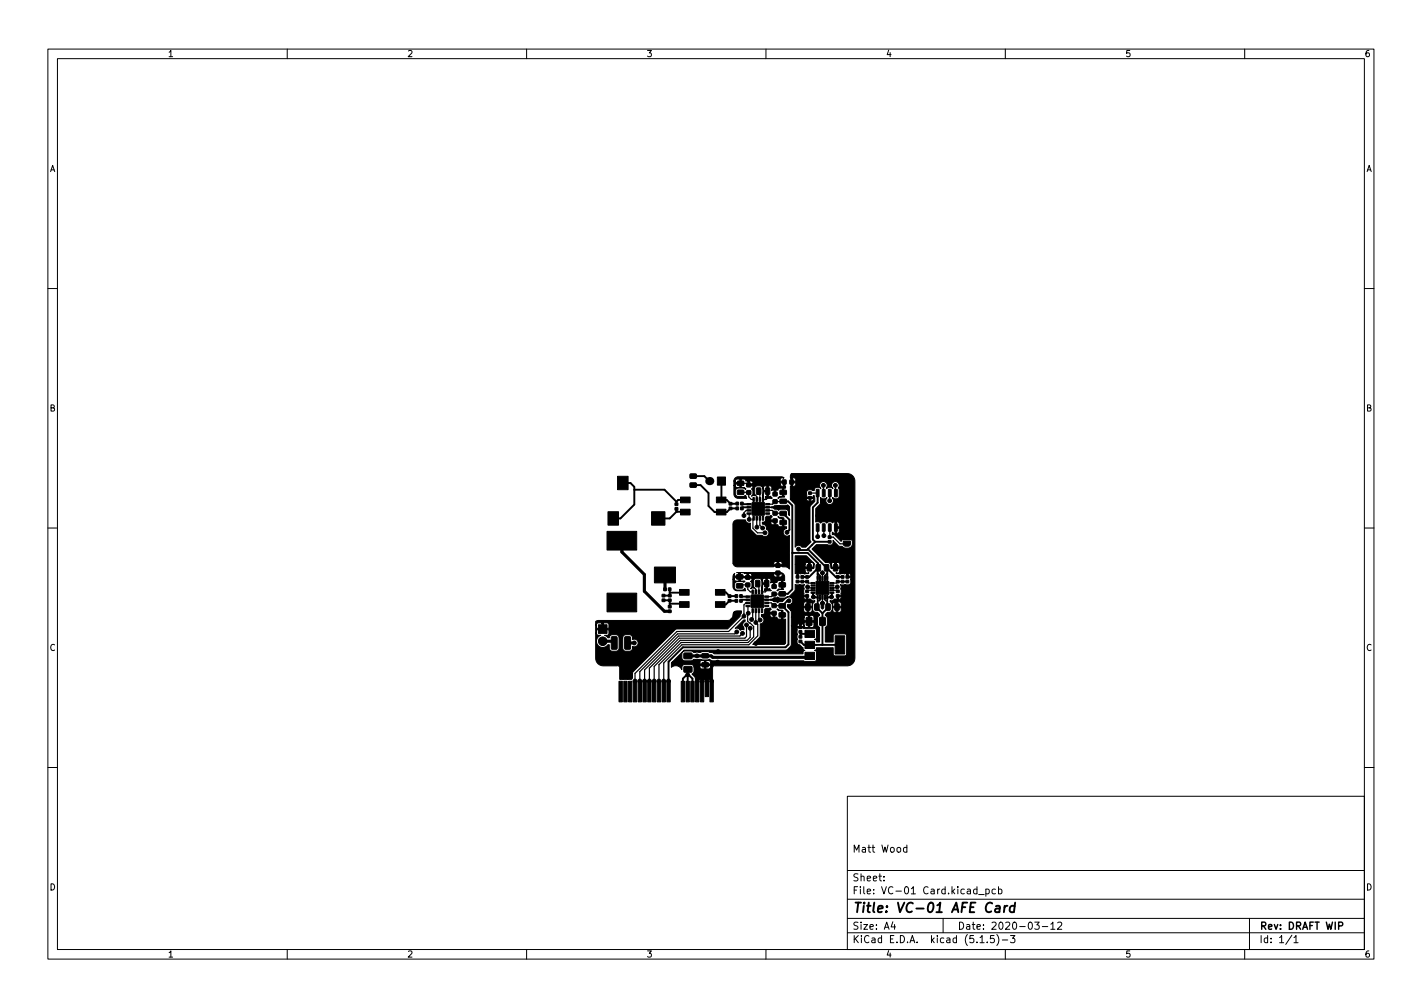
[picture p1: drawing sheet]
<svg xmlns="http://www.w3.org/2000/svg" width="297mm" height="210mm" viewBox="0 0 297 210" stroke-linecap="round" stroke-linejoin="round" font-family="sans-serif">
<defs><g id="words">
<text font-size="2.8" x="178" y="190.6">Title: VC-01 AFE Card</text>
<g font-size="2.1">
<text x="178" y="178">Matt Wood</text>
<text x="178" y="184">Sheet:</text>
<text x="178" y="186.7">File: VC-01 Card.kicad_pcb</text>
<text x="178" y="196.9">KiCad E.D.A. kicad (5.1.5)-3</text>
<text x="178" y="194.1">Size: A4</text>
<text x="200" y="194.1">Date: 2020-03-12</text>
<text x="263" y="194.1">Rev: DRAFT WIP</text>
<text x="263" y="196.9">Id: 1/1</text>
</g>
<g font-size="1.8">
<text x="35" y="11.9">1</text>
<text x="85" y="11.9">2</text>
<text x="135" y="11.9">3</text>
<text x="185" y="11.9">4</text>
<text x="235" y="11.9">5</text>
<text x="285" y="11.9">6</text>
<text x="10.3" y="35.9">A</text>
<text x="285.3" y="35.9">A</text>
<text x="10.3" y="85.9">B</text>
<text x="285.3" y="85.9">B</text>
<text x="10.3" y="135.9">C</text>
<text x="285.3" y="135.9">C</text>
<text x="10.3" y="185.9">D</text>
<text x="285.3" y="185.9">D</text>
<text x="35" y="199.9">1</text>
<text x="85" y="199.9">2</text>
<text x="135" y="199.9">3</text>
<text x="185" y="199.9">4</text>
<text x="235" y="199.9">5</text>
<text x="285" y="199.9">6</text>
</g>
</g></defs>
<g fill="none" stroke="#000" stroke-width=".21">
<path d="M10 10.2h277v190.1h-277zM12 12.2h273v186.1h-273zM60 10.2v2M110 10.2v2M160 10.2v2M210 10.2v2M260 10.2v2M10 60.2h2M285 60.2h2M10 110.2h2M285 110.2h2M10 160.2h2"/>
<path d="M177 166.3h108v32h-108zM189.4 177l-.4-.1-.3 .3 .2 .7h.5M189.4 176.4v1.5M285 160.2h2M60 198.3v2M110 198.3v2M160 198.3v2M177 194.8h108M177 191.8h108M177 187.8h108M177 181.8h108M184.6 183.8v.1"/>
<path d="M184.6 183v.1M186.5 192.5l-.4 1h1M186.9 193v1M197 191.8v3M204.4 186.8h1.2M204.7 196.8h.9M205.9 185.7l.5-.1 .2 .3-.1 .7h-.6M205.9 185.6v1.5M206.2 196.7v.1M207.6 195.3h-.7v.7l.2-.1 .5 .1 .1 .2-.1 .5-.2 .1-.5-.1M207.9 185.7l-.4-.1-.3 .3 .2 .7h.5M208.2 195.1a1.72 1.72 0 0 1 0 2.3"/>
<path d="M208.6 185.7l.4-.1 .3 .3-.2 .7h-.5M208.6 185.1v1.5M209.4 196.3h1.1M210 198.3v2M211.1 195.3h.9l-.5 .6 .4 .1v.7l-.2 .1-.6-.1M216.1 192.5h1l-.5 .6 .4 .1v.7l-.2 .1-.7-.1M217.7 193.5h1.2M219.5 193l.4-.5v1.5M219.5 194h.9M220.9 192.7l.6-.2 .3 .5-.9 1h.9M260 198.3v2M261 191.8v6.5"/>
<path d="M269.9 195.3l-1.3 1.9M270.3 195.8l.4-.5v1.5M270.3 196.8h.8"/>
</g>
<path d="M279.6 193.3l.7-.1 .2-.2-.1-.3-.8-.2v1.5" fill="none" stroke="#000" stroke-width=".3"/>
<g fill="none" stroke="#000" stroke-width=".4">
<path d="M144.8 99.4h2.3l1.1 1M130.1 100.8h1.6l.8 .8v3.7l-2.9 2.9h-1.5M132.5 102.2h6.3l2.5 2.5M141.3 106.8l1.9 .1M141.3 104.7v.6M141.3 106.2v.6M141.3 106.8l-1.4 1.4h-2.4M143.2 104.4h-1.5l-.4 .3M144.8 101.3h1.5l1.7 1.6v2.7l1.3 1.3h2.5l.8-.8h1.4M150.7 100.4l-.1 4h1.2l.8 .8 1.4-.1M155 105.1l.1 .2h1.3M156.4 105.9h-1.2l-.2 .3"/>
<path d="M163.6 107.2l1.3 1.3v2.1l-.5 .5M163.6 104.7h1l.9 .8v17.5l-.9 1h-1.2M165.5 115.4h3.2l2.2 2.2v.9l-1.9 2h-1.4M168.8 114.6l5.8 5.9h1.4M170.3 113.1l-1.7 1.7h-1.6l-.2-.2M170.8 102.9v2.1l-1 .9v6.7l.5 .5h3M170.8 119.8l.5 .4v.6M170.8 118.7v2.1M172.8 119.8l-.5 .4v.6M172.8 118.7v2.1M138.6 125.3h1.3v1.4M138.9 120l1 1.1"/>
<path d="M139.9 123v1.4h-1.3M139.9 126h2.9l.1 .2M142.9 123.7h-3M143.7 139.7l-.1 4.7M150.5 123.7h1.1l.8 .8h1.4M153.8 125.4h-1.4l-.8 .8h-1.1M153.8 125.4h.1M153.8 124.4v.1M154.8 124.4l.1 .2h1.3M156.2 125.2h-1.2l-.2 .2M164.8 125.4h-.3l-1.1 1.1 1.3 1.3v6.7l-.6 .6h-21.4l-3.1 3.1v6.2M167.2 133.9l.7 .7h7.5"/>
<path d="M167.2 131.9v1.1M167.2 132.2l2 .1M169.2 136.9l.1 .2M169.8 123.8v.5l.5 .4h.5M170 124.4l-.1 .2M170.5 126.7l1.3 1.3M170.8 125.4v1M171.8 128v6.6M172.8 125.4v1M173.1 126.7l-1.3 1.3M173.6 124.5l.1 .1M173.8 123.8v.5l-.5 .4h-.5"/>
<path d="M142.6 144.4v-2.7l1-1 1 1v2.7M208 189.2h.8v1.3M208.9 189.6l-.7 .1a.4 .4 0 0 0-.4 .3 .4 .4 0 0 0 .3 .5l.7-.1M209.9 189.1l-.2 1.4M210.4 189.1l-.4 .1-.2 .3M212 189.2a.66 .66 0 0 0-1 .3l-.1 .6 .1 .3h.8M212 188.5l-.2 2"/>
</g>
<g fill="#000" stroke="#000" stroke-width=".21">
<path d="M144.2 99h1.2l.1 .8-1.3 .1zM149.9 99.6h1.7v1.7h-1.7zM153.6 99.8l.6-.3h9l.5 .2v.2a.43 .43 0 0 0-.6 0 .43 .43 0 0 0 0 .6h.9l.1 1.4-.3 .1v1.8l-1.3 .2 .3-.3 .6-.1-.1-1.7-.6 .1-.2 .3h-.3l-.1 1h-.4v-.9h-.6l.1-.6a.44 .44 0 0 0-.7-.3v2l.5 .1 .3 .4h-1.4v-.3l.3-.2v-.8h-.6l-.3 1.3v-2.2h.1l.2 .6h.6v-.9a.44 .44 0 0 0-.5 0 .44 .44 0 0 0-.3 .3l-.4-.3-.8-.1a.65 .65 0 0 0-.6 .7v1l.2 .4-.8 .1 .3-.4-.1-.9a.22 .22 0 0 1-.2-.3 .22 .22 0 0 1 .2-.1v-.5h-1v-.3h6.8v.2a.41 .41 0 0 0 .7 .1v-.6h-.6l-.1 .3h-6.8v-.6h.4v.6h.6a.43 .43 0 0 0-.1-.6 .43 .43 0 0 0-.5 0l-.8-.1-.2-.3-.6-.1-.1 1.7 .6 .1 .3 .3-.1 .1-.4-.3h-1.1a.65 .65 0 0 0-.6 .6v.5a.65 .65 0 0 0 .6 .7l1.2-.1a.31 .31 0 0 1 .4 0 .31 .31 0 0 1 .1 .4h.1h-1.8a.9 .9 0 0 1-.9-.9v-1.7h.3l.3 .4 .6-.1v-.6h-.8l-.1 .3h-.3v-1h.3l.1 .4h.8l-.1-.8-.6 .1-.2 .3h-.3zM165.3 98.9h11.7l.9 .2 .5 .7 .2 .7v36.9a1.58 1.58 0 0 1-1.6 1.6h-27.8l-.3 .4-.1 4.9h-.3v-2.4l-.2-.1-.5 .1v2.1h-.3v-2.1h-.7v2.4h-.3v-2.4l-.6-.1-.1 2.5h-.3v-2.4h-.3v-.5l-.7-.7 .5-.4v-1h1.2l.2 .3 .6 .1 .1-.8h.4v.7h.7a.45 .45 0 0 0 .1-.7h-2l-.1 .4h-1.2a.65 .65 0 0 0-.7-.6l-1.6 .1-.3 .4v.6l-.3-.4-.6-.4h-.7l-.6 .3 .2-1h5.8l.1 .3h.8v-.6h.4v.6l.9-.1a.47 .47 0 0 0-.4-.6h-1.5l-.3 .4h-5.8l2.5-2.6h21.4l1-1v-4l1.7 .1v-.4h.4v.4h.4l.2-.2 .2 .4h.5l.1-1.1h.4v1l.5 .1 .3-.2-.1-.9h-1.8l-.1 .7-.3-.3h-.8l-.3 .1-.1 .3h-1.2v-1.8h2.7l.1 .7h.7v-1h.4v1l.8-.1v-.8l-.3-.2h-1.4l-.3 .4h-2.7l-.1-1.5h2.7v.2a.45 .45 0 0 0 .7 .1v-.8h.3l.1 .9a.47 .47 0 0 0 .7-.4l-.1-.5h-1.6l-.1 .5h-2.7l-.7-.6v-.6h.5l.3-.2h2.6l.1 .6h.6v-.9h.3v.9h.7v-.7a.45 .45 0 0 0-.7-.2l-.4-.1a.47 .47 0 0 0-.6 .4h-2.6h.1a.8 .8 0 0 0-.2-1.3h2.7l.2 .4 .3-.1v-.4h-.4l-.1 .1h-2.7a1 1 0 0 0-1.2 .3l-.6 .6h-.6l-.4 .3-1.5-.6h-.9v-.2l.9 .1 .7-.3h.5a.41 .41 0 0 1 .3-.3 .41 .41 0 0 1 .4 .3h1.2l.9-.4 1.2-1.2v-1.3l.3 .1 .7-.1 .3 .1 .7-.1-.2 .5 .1 .5-.1 1.2 .9 .1v.7h.4a.8 .8 0 0 0 1 .4v.3l-.4 .5-.1 1a.73 .73 0 0 0 1.1 .7l.4 .4-.4 .8v1.4l.4 .5v3h-.6l-.1-.3-.3-.2 .2-.1 .2-.3-.1-1.6-.3-.3-2.3 .1-.1-.2h-1.2l-.1 2.5a.72 .72 0 0 0 .4 1l.8 .6 .1 .4 .3 .2-.3 .2-.1 .5h-18.5l-.3-.2-1-.3-3 .2-.4-.3h-1.4a.65 .65 0 0 0-.7 .7l.1 1 .2 .3 .4 .1h1.4l.4-.3 1.9 .1 1.5-.1 .6 .3h19l.3 .1h2l.3-.3v-1.7l-.3-.3 .3-.2 .1-.4h3.4l.1 1.4 .1 .3h2.3l.4-.4v-3.8l-.2-.3h-2.4l-.2 .3-.1 1.3h-1.6v-3l.3-.3 .1-.3v-1.4l-.4-.5v-.2l.4-.4 .5-.1 .5-.4 .2 .1a.44 .44 0 0 0 .7 .2v-.8h.3l.1 .9a.47 .47 0 0 0 .6-.4l-.1-.5h-1.6l-.1 .5h-.1v-1.4h.1l.1 .6h.7v-.9h.3v.9h.6l.1-.6a.44 .44 0 0 0-.7-.3l-.4-.1a.47 .47 0 0 0-.7 .4l-.5-.3 .1-.3a.8 .8 0 0 0 .9-.4h.4v-.4h.4l.1 .5 .4-.2-.1-.3h-.8v-.3l.9-.1-.1-1.2 .1-.5-.2-.5 1.7 .1a.67 .67 0 0 0 .5-.9l-.1-.6h-.8v-.7h.4v.4h.4l.1-.2-.2-.3-2 .1-.8-.1v-.3a.44 .44 0 0 0 .5 .1 .44 .44 0 0 0 .2-.4l-.1-.5h-1.6l-.1-.1-.1-.8h.1l.1 .6h.7v-.9h.3v.9h.6l.1-.7a.45 .45 0 0 0-.7-.2l-.4-.1a.47 .47 0 0 0-.7 .4l-.4-.3-.8-.1-2.8-2.8 .9-.9 3.1 .1a.68 .68 0 0 0 .4-.9l1.3 1.1 .6 .1 .5 .3h.8a.9 .9 0 0 0 .9-.9l-.1-.5-.2-.3h-1.7l-.4 .3-1.3-1.3-.5-.1v-.5l.3 .2 .3-.1v-.9h.3l.1 1 .3-.1 .1-.3-.1-.6h-.8l.1-1.3h.3v1l.5-.1-.1-.8-.2-.1-.7-.1-.4 .3a.85 .85 0 0 0-1.2 0 .85 .85 0 0 0-1.2 0h-.1a.83 .83 0 0 0-1-.2v-2.8l1-1 .1-1.3a.85 .85 0 0 0 1.2 0 .82 .82 0 0 0-.1 1.2 .82 .82 0 0 0 1.2 0 .82 .82 0 0 0 .1-1.1l.1-.1a.73 .73 0 0 0 .9 .2l.4-.4v-1.4l-.2-.4a.83 .83 0 0 0-.1-1.2 .83 .83 0 0 0-1.2 .3 .99 .99 0 0 0 .2 1 .73 .73 0 0 0-.9-.2l-.4 .2-.1-.1a.81 .81 0 0 0-.1-1.2 .81 .81 0 0 0-1.1 .1 .81 .81 0 0 0 .1 1.2h-.1a.73 .73 0 0 0-.9-.2 .58 .58 0 0 0-.4 .6l-1.1-.1a.67 .67 0 0 0-.5 .9l.1 .6h1.2l.1-.3h.2l.1 1.2-.9 .9-.1 .3v6.7l.2 .5-1.1 1.1h-.8a.8 .8 0 0 0-1.4 .1v-8.9l-1-1.2h3.4l.1 .3 .3 .1 .1-.1v-.4h.4l.1 .5 .3-.1 .1-.3-.1-.1-4.7 .1v-2.7l.1-.1v-.6h.3v.6a.43 .43 0 0 0 .6 0 .43 .43 0 0 0 0-.6h-.9v-.9h.3v.6l.7-.1-.2-.6h-.9zM126.8 110.9h6.2v3.9h-6.2zM127 106.8h2.2v2.8h-2.2zM129 99.4h2.2v2.8h-2.2zM136.7 118.4h4.4v3.3h-4.4zM136.1 106.8h2.8v2.8h-2.8zM141 106h.6v.5h-.6zM141 105h.6v.5h-.6zM142.2 103.8h2v1.2h-2z"/>
<path d="M142.2 106.3h2v1.2h-2zM144.2 100.9l1.2-.1 .1 .9h-1.3zM149.6 106.3h2v1.2h-2zM149.6 103.8h2v1.2h-2zM152.3 104.9h.6v.5h-.6zM152.3 105.9h.6v.5h-.6zM153.7 104.9h.6v.5h-.6zM153.7 105.9h.6v.5h-.6zM153.9 120h1.2l.1 .8-1.3 .1zM154.7 104.9h.5v.5h-.5zM154.7 105.9h.5v.5h-.5zM154.1 100.5h1.2l.1 .8-1.3 .1z"/>
<path d="M154.1 102.4l1.2-.1 .1 .9h-1.3zM156 100.9h.8v.7h-.8zM156 102.5l.8-.1v.8h-.8zM156 105.1h.8v.3h-.7zM156 105.8h.8v.2l-.7 .1zM156 106.4h.8v.3h-.7zM156 107.1h.8v.2l-.7 .1zM157.3 103.9h.3l-.1 .8-.2-.1zM157.3 107.8l.3 .1-.1 .7h-.2zM157.9 103.9h.3v.8l-.3-.1zM157.9 107.8l.3 .1v.7h-.3zM158.2 106.1h.4v.3h-.4z"/>
<path d="M158 101.9l.9 .1-.1 1.2-.8-.1zM158.6 103.9h.3l-.1 .8-.2-.1zM158.6 107.8l.3 .1-.1 .7h-.2zM159.2 103.9h.3v.8l-.3-.1zM159.2 107.8l.3 .1v.7h-.3zM157.1 105h2.6v2.5h-2.6zM159.9 101.9l.9 .1-.1 1.2-.8-.1zM160 107.1h.7l.1 .2-.8 .1zM160 106.4h.7l.1 .3h-.8zM160 105.8h.7l.1 .2-.8 .1zM160 105.1h.7l.1 .3h-.8zM153.4 108.8l.4-.2 1.9-.1a.8 .8 0 0 0 1.1 .7v1.2l.1 .3 1.1 1 1.2 .1a.8 .8 0 0 0 1.3-.1 .8 .8 0 0 0-.4-1.2 .8 .8 0 0 0-.8-1.1v-.2h1.7l.1 .1a.44 .44 0 0 0 .6 .2v-.6h-.6l-.1 .3h-1.7v-.2l.5-.2 .1-.8 .2-.2h.6a.29 .29 0 0 1 .5 0 .29 .29 0 0 1-.2 .4l.1 .4h1l.1 1h.3l.2 .3 .6 .1 .1-1.7-.6-.1-.3-.3 .1-.1 .4 .3h.6l.2 .2v1.6l.5 .1v.4a.8 .8 0 0 0-.6 1.1 .8 .8 0 0 0 1.2 .3v7l-.5-.4-1-.1-.1-.1h-1.6l-.1 .1h-7.6a.9 .9 0 0 1-.9-.7h8.5l.1 .3h.6v-.6h.4v.6h.6a.43 .43 0 0 0-.1-.6 .43 .43 0 0 0-.5 0h-.4a.43 .43 0 0 0-.4-.1 .43 .43 0 0 0-.3 .4h-8.5v-8.1z"/>
<path d="M161.5 104.4l.8-.1v.8h-.8zM161.5 102.8h.8v.7h-.8zM161.5 106.8h.8v.7h-.8zM161.5 108.4l.8-.1v.8h-.8zM162.1 119.3h.8v.7h-.8zM162.1 117.7h.8v.7h-.8zM153.4 119.8l.1-.1v.6h.8v-.6h.4v.6l.7 .1h.6v-.6h.4v.6h.6l.1-.3h4.5l.1 .1a.44 .44 0 0 0 .6 .2v-.6h.4v.6a.43 .43 0 0 0 .5 0 .43 .43 0 0 0 .1-.6h-1.6l-.1 .3h-4.5l-.1-.1a.44 .44 0 0 0-.6-.2h-.9l-.2-.2h-1.4l9.1-.1a.9 .9 0 0 1 .9 1v.7l-.3 .1v1.8l-1.3 .2 .3-.3 .6-.1-.1-1.7-.6 .1-.2 .3h-.3l-.1 1h-.4v-.9h-.6l.1-.6a.44 .44 0 0 0-.7-.3v2l.5 .1 .3 .4h-1.4v-.3l.3-.2v-.8h-.7l-.2 1.3v-2.2h.1l.1 .6h.7v-.9a.44 .44 0 0 0-.5 0 .44 .44 0 0 0-.3 .3l-.4-.3-.8-.1a.65 .65 0 0 0-.6 .7l.1 1.4-.7 .1 .3-.4-.1-.9a.22 .22 0 0 1-.2-.3 .22 .22 0 0 1 .2-.2v-.4l-2.3-.1 .1 .7 .8 .1a.29 .29 0 0 1-.2 .2 .29 .29 0 0 1-.3-.2h-1.1a.65 .65 0 0 0-.6 .7v.5a.65 .65 0 0 0 .6 .6h1.1l.5-.4 .2 .5h-1.8a.9 .9 0 0 1-.9-.9v-1.5h.3l.3 .4 .6-.1v-.6h-.8l-.1 .3h-.3v-.6zM163.4 100.2l.8 .1v.8l-.8-.1zM163 102.4h1.2l.1 .8-1.3 .1zM163 104.3l1.2-.1 .1 .9h-1.3zM163 106.8h1.2l.1 .8-1.3 .1zM163 108.7l1.2-.1 .1 .9h-1.3z"/>
<path d="M160.2 105.8l.9 .1 .7-.3h2.3l.4-.2 .4 .4v1.9l-.2-.2v-.5a.65 .65 0 0 0-.6-.7h-1.1a.41 .41 0 0 1-.4 .3 .41 .41 0 0 1-.3-.3h-.5l-.7-.3h-.9zM165 100.2l.8 .1-.1 .8-.7-.1zM168.6 117.9l.9 .1-.1 1.2-.8-.1zM168.9 103.7h.6v.5h-.6zM168.9 102.7h.6v.5h-.6zM166.1 116h2.4l1.6 1.7-.1 .9-.1 .1h-1.6l-.1 .6a.44 .44 0 0 0 .7 .2v.3l-.8 .1-1.2-.1-.1 .8h-.4v-.7l-.3-.1v-2h2.1l.1 .6h.6v-.9h.3v.9h.7v-.6a.44 .44 0 0 0-.7-.3h-.3a.44 .44 0 0 0-.5 0 .44 .44 0 0 0-.2 .3h-2.1zM170.5 109.4l.6 .1-.1 1.4-.5-.1zM170.5 102.2l.6 .1-.1 1.4-.5-.1zM170.5 117.9l.9 .1-.1 1.2-.8-.1zM171.8 119.2l.3 .4-.3 .3-.3-.3zM171.8 109.4l.6 .1-.1 1.4-.5-.1zM171.8 102.2l.6 .1-.1 1.4-.5-.1z"/>
<path d="M172.2 117.9l.7-.1 .2 .2v1l-.1 .2-.8-.1zM173 112.9h.6v.5h-.6zM173 111.9h.6v.5h-.6zM173.1 109.4l.5 .1-.1 1.4-.5-.1zM173.1 102.2l.5 .1-.1 1.4-.5-.1zM174.3 109.4l.6 .1-.1 1.4-.5-.1zM174.3 102.2l.6 .1-.1 1.4-.5-.1zM174.1 117.9l.7-.1 .2 .2v1l-.1 .2-.8-.1zM176.3 111.9l.3-.2 .8 .1 .2 .3v.6h-1.4zM176.2 113h1.4v.8l-.3 .2h-.9l-.2-.3zM125 130.4h1.8v1.8h-1.8zM126.8 123.8h6.2v3.9h-6.2z"/>
<path d="M127.7 133l1-.1 .2 .2v2.2l-.1 .3h-.9l-.2-.2zM130.5 133l1-.1 .2 .2v2.2l-.1 .3h-.9l-.2-.2zM138.3 124.1h.6v.5h-.6zM138.3 125.1h.6v.5h-.6zM138.7 122.8h.5v.5h-.5zM139.6 122.8h.5v.5h-.5zM139.6 127.4h.6v.5h-.6zM139.6 126.4h.6v.5h-.6zM139.6 124.1h.6v.5h-.6zM139.6 125.1h.6v.5h-.6zM141.9 123.1h2v1.2h-2zM141.9 125.6h2v1.2h-2z"/>
<path d="M142.9 139.2h1.6v1.1h-1.6zM142.9 136.4h1.6v1.1h-1.6zM146.7 136.5h1.2l.1 .8-1.3 .1zM146.7 138.4l1.2-.1 .1 .9h-1.3zM149.5 125.6h2v1.2h-2zM149.5 123.1h2v1.2h-2zM152.1 125.2h.6v.5h-.6zM152.1 124.2h.6v.5h-.6zM153.6 124.2h.5v.5h-.5zM153.6 125.2h.5v.5h-.5zM124.4 129.8l.6-.3h27l.6-.1 .4-.5a1.11 1.11 0 0 1 1-1.4h.9v.5l-.3 .7-2.6 2.6-10.9 .1-8.8 8.8-.2 .3v1.1l-.2 .2h-2.4v-2.4l-.3-.4h-3.2a1.58 1.58 0 0 1-1.6-1.6v-5.2h.2l.2 .4h.7a1.3 1.3 0 0 0-.6 2.1 1.3 1.3 0 0 0 2.1-.1h.3v.7a.65 .65 0 0 0 .6 .7h.8a.65 .65 0 0 0 .6-.7v-2.1h.8v2.1a.65 .65 0 0 0 .6 .7h.8a.74 .74 0 0 0 .6-1 .81 .81 0 0 0 1.2-.8 .81 .81 0 0 0-1.2-.7 .75 .75 0 0 0-.6-1h-.8a.65 .65 0 0 0-.6 .7h-.8a.65 .65 0 0 0-.6-.7h-.8a.65 .65 0 0 0-.6 .7h-.3l-.7-.6h.6l.2-.1v-1h-2.4l-.1 .7h-.2v-1.8h.2l.1 .8h1v-1.1h.4v1.1h1l.1-.8-.1-.2-2.2-.1-.3 .3h-.2zM154.5 124.2h.5v.5h-.5z"/>
<path d="M154.5 125.2h.5v.5h-.5zM153.9 121.9h1.2l.1 .8-1.3 .1zM155.3 129.4h.3v.3a.82 .82 0 0 0-.2 1.4v.4l-.4-.1-.4 .2a.79 .79 0 0 0-1-.4zM155.8 121.8l.8-.1v.8h-.8zM155.8 120.2h.8v.7h-.8zM155.8 124.4h.8v.3h-.7zM155.8 125.1h.8v.2l-.7 .1zM155.8 125.7h.8v.3h-.7zM155.8 126.4h.8v.2l-.7 .1zM157.1 123.2h.3l-.1 .8-.2-.1zM157.1 127.1l.3 .1-.1 .7h-.2zM157.7 123.2h.3v.8l-.3-.1z"/>
<path d="M157.7 127.1l.3 .1v.7h-.3zM158.1 125.4h.3v.3h-.3zM157.8 121.2l.9 .1-.1 1.2-.8-.1zM158.4 123.2h.3l-.1 .8-.2-.1zM158.4 127.1l.3 .1-.1 .7h-.2zM159 123.2h.3v.8l-.3-.1zM159 127.1l.3 .1v.7h-.3zM156.9 124.3h2.6v2.5h-2.6zM159.7 121.2l.7-.1 .2 .2v1l-.1 .2-.8-.1zM159.8 126.4h.7l.1 .2-.8 .1zM159.8 125.7h.7l.1 .3h-.8zM159.8 125.1h.7l.1 .2-.8 .1z"/>
<path d="M159.8 124.4h.7l.1 .3h-.8zM159.7 127.3l.2-.2h.6a.29 .29 0 0 1 .5 0 .29 .29 0 0 1-.2 .4l.1 .4h1v.9l.4 .1 .1 .3 .3 .1 .5-.1v-1.6l-.6-.1-.3-.3 .1-.1 .3 .3h.7l.2 .2v1.6l.5 .1v5l-.2 .2h-6.7l1.6-1.5v-2.7a.8 .8 0 0 0 .8-.7 .8 .8 0 0 0-.6-.9v-.2h1.8l.1 .1a.44 .44 0 0 0 .6 .2v-.6h-.6l-.1 .3h-1.8v-.2l.6-.2zM161.3 122.1h.8v.7h-.8zM161.3 123.7l.8-.1v.8h-.8zM161.3 127.7l.8-.1v.8h-.8zM161.3 126.1h.8v.7h-.8zM162.8 123.6l1.2-.1 .1 .8-.2 .2-1.1-.1-.1-.1zM162.8 121.7h1.2l.1 .8-.2 .1h-1.1l-.1-.2zM162.8 128l1.2-.1 .1 .9h-1.3zM162.8 126.1h1.2l.1 .8-1.3 .1zM166.3 121.2h.6v.5h-.6zM166.3 120.2h.6v.5h-.6z"/>
<path d="M166.9 133.7h.6v.5h-.6zM166.9 132.7h.6v.5h-.6zM166.9 130.7h.6v.5h-.6zM166.9 131.7h.6v.5h-.6zM167.3 121.2h.6v.5h-.6zM167.3 120.2h.6v.5h-.6zM168.2 133.9h2v1.5h-2zM168.2 136.2h2v1.5h-2zM168.2 131.6h2v1.5h-2zM168.3 124.2h.6v.5h-.6zM168.3 123.2h.6v.5h-.6zM168.3 120.2h.6v.5h-.6z"/>
<path d="M168.3 121.2h.6v.5h-.6zM168.3 126.1l.9 .1-.1 1.2-.8-.1zM168.4 128.9l1.2 .1-.1 1.6-1.1-.1zM169.4 121.6h.9v.3h-.9zM169.4 122.1h.9v.3h-.9zM169.4 122.6h.9v.3h-.9zM169.4 123.1h.9v.3h-.9zM169.4 123.6h.9v.3h-.9zM170.2 126.1l.9 .1-.1 1.2-.8-.1zM170.7 124.3h.2v.8h-.2zM170.7 120.4h.2v.8h-.2zM171.2 124.3h.2v.8h-.2z"/>
<path d="M171.2 120.4h.2v.8h-.2zM171.8 125.4l.4 .5-.1 1-.3 .3-.3-.3-.1-1zM171.7 124.3h.2v.8h-.2zM171.7 120.4h.2v.8h-.2zM171.6 122.6h.4v.3h-.4zM171.2 128.9l1.2 .1-.1 1.6-1.1-.1zM172.2 124.3h.2v.8h-.2zM172.2 120.4h.2v.8h-.2zM172.7 124.3h.2v.8h-.2zM172.7 120.4h.2v.8h-.2zM170.4 121.4h2.8v2.7h-2.8zM172.5 126.1l.9 .1-.1 1.2-.8-.1z"/>
<path d="M173.3 123.6h.9v.3h-.9zM173.3 123.1h.9v.3h-.9zM173.3 122.6h.9v.3h-.9zM173.3 122.1h.9v.3h-.9zM173.3 121.6h.9v.3h-.9zM174.4 132.7h2v3.8h-2zM174.4 126.1l.9 .1-.1 1.2-.8-.1zM174.7 123.2h.6v.5h-.6zM174.7 124.2h.6v.5h-.6zM174.7 121.2h.6v.5h-.6zM174.7 120.2h.6v.5h-.6zM175.7 120.2h.6v.5h-.6z"/>
<path d="M175.7 121.2h.6v.5h-.6zM176.7 120.2h.6v.5h-.6zM176.7 121.2h.6v.5h-.6zM129.3 142.2h.7v4.3h-.7zM130.3 142.2h.7v4.3h-.7zM131.3 142.2h.7v4.3h-.7zM132.3 142.2h.7v4.3h-.7zM133.3 142.2h.7v4.3h-.7zM134.3 142.2h.7v4.3h-.7zM135.3 142.2h.7v4.3h-.7zM136.3 142.2h.7v4.3h-.7zM137.3 142.2h.7v4.3h-.7z"/>
<path d="M138.3 142.2h.7v4.3h-.7zM139.3 142.2h.7v4.3h-.7zM142.3 142.2h.7v4.3h-.7zM143.3 142.2h.7v4.3h-.7zM144.3 142.2h.7v4.3h-.7zM145.3 142.2h.7v4.3h-.7zM146.3 142.2h.7v4.3h-.7zM147.3 142.2h.7v3.2h-.7zM148.3 142.2h.7v4.3h-.7z"/>
<circle cx="153.6" cy="109.4" r=".4"/>
<circle cx="155" cy="110.4" r=".4"/>
<circle cx="155.4" cy="107.6" r=".4"/>
<circle cx="156" cy="116.4" r=".4"/>
<circle cx="156" cy="117.4" r=".4"/>
<circle cx="156" cy="115.4" r=".4"/>
<circle cx="156" cy="111.4" r=".4"/>
<circle cx="156" cy="113.4" r=".4"/>
<circle cx="156" cy="114.4" r=".4"/>
<circle cx="156" cy="112.4" r=".4"/>
<circle cx="156.5" cy="108.4" r=".4"/>
<circle cx="158.1" cy="110.1" r=".4"/>
<circle cx="159.3" cy="110.2" r=".4"/>
<circle cx="159.8" cy="111.2" r=".4"/>
<circle cx="161" cy="110.5" r=".4"/>
<circle cx="164.4" cy="111.1" r=".4"/>
<circle cx="164.5" cy="105.9" r=".4"/>
<circle cx="166.8" cy="114.6" r=".4"/>
<circle cx="167.1" cy="106.7" r=".4"/>
<circle cx="167.8" cy="119.3" r=".4"/>
<circle cx="170.8" cy="112" r=".4"/>
<circle cx="170.8" cy="107.6" r=".4"/>
<circle cx="171.8" cy="119.6" r=".4"/>
<circle cx="172" cy="101.3" r=".4"/>
<circle cx="172.1" cy="111.8" r=".4"/>
<circle cx="173.3" cy="104.5" r=".4"/>
<circle cx="174.5" cy="101.3" r=".4"/>
<circle cx="175.8" cy="119.3" r=".4"/>
<circle cx="125.9" cy="133.9" r=".9"/>
<circle cx="128" cy="130.4" r=".4"/>
<circle cx="129" cy="130.4" r=".4"/>
<circle cx="130" cy="130.4" r=".4"/>
<circle cx="131" cy="130.4" r=".4"/>
<circle cx="132" cy="130.4" r=".4"/>
<circle cx="132.5" cy="134.2" r=".4"/>
<circle cx="133" cy="130.4" r=".4"/>
<circle cx="134" cy="130.4" r=".4"/>
<circle cx="135" cy="130.4" r=".4"/>
<circle cx="136" cy="130.4" r=".4"/>
<circle cx="137" cy="130.4" r=".4"/>
<circle cx="138" cy="130.4" r=".4"/>
<circle cx="139" cy="130.4" r=".4"/>
<circle cx="140" cy="130.4" r=".4"/>
<circle cx="141" cy="130.4" r=".4"/>
<circle cx="141.7" cy="138.1" r=".4"/>
<circle cx="142" cy="130.4" r=".4"/>
<circle cx="143" cy="130.4" r=".4"/>
<circle cx="144" cy="130.4" r=".4"/>
<circle cx="145" cy="130.4" r=".4"/>
<circle cx="145.6" cy="136.9" r=".4"/>
<circle cx="145.7" cy="138.1" r=".4"/>
<circle cx="146" cy="130.4" r=".4"/>
<circle cx="147" cy="130.4" r=".4"/>
<circle cx="148" cy="130.4" r=".4"/>
<circle cx="149" cy="130.4" r=".4"/>
<circle cx="149.9" cy="138.2" r=".4"/>
<circle cx="150" cy="130.4" r=".4"/>
<circle cx="150" cy="136" r=".4"/>
<circle cx="151" cy="130.4" r=".4"/>
<circle cx="152" cy="130.4" r=".4"/>
<circle cx="153" cy="129.4" r=".4"/>
<circle cx="153.6" cy="128" r=".4"/>
<circle cx="153.9" cy="131.9" r=".4"/>
<circle cx="154.9" cy="131" r=".4"/>
<circle cx="155.1" cy="132.2" r=".4"/>
<circle cx="155.4" cy="128.6" r=".4"/>
<circle cx="155.9" cy="130.5" r=".4"/>
<circle cx="156.3" cy="128" r=".4"/>
<circle cx="156.7" cy="131.2" r=".4"/>
<circle cx="157" cy="129.3" r=".4"/>
<circle cx="157.9" cy="130" r=".4"/>
<circle cx="157.9" cy="134.3" r=".4"/>
<circle cx="158.8" cy="129.5" r=".4"/>
<circle cx="161.1" cy="130.1" r=".4"/>
<circle cx="161.9" cy="125.2" r=".4"/>
<circle cx="164.8" cy="125.4" r=".4"/>
<circle cx="167.6" cy="129.8" r=".4"/>
<circle cx="168.7" cy="122.5" r=".4"/>
<circle cx="169.2" cy="125.5" r=".4"/>
<circle cx="169.9" cy="124.6" r=".4"/>
<circle cx="171.8" cy="125.9" r=".4"/>
<circle cx="173.7" cy="124.6" r=".4"/>
<circle cx="174.4" cy="125.5" r=".4"/>
<circle cx="174.9" cy="122.5" r=".4"/>
<circle cx="132.6" cy="142.2" r=".4"/>
<circle cx="133.6" cy="142.2" r=".4"/>
<circle cx="134.6" cy="142.2" r=".4"/>
<circle cx="135.6" cy="142.2" r=".4"/>
<circle cx="136.6" cy="142.2" r=".4"/>
<circle cx="137.6" cy="142.2" r=".4"/>
<circle cx="138.6" cy="142.2" r=".4"/>
<circle cx="139.6" cy="142.2" r=".4"/>
<circle cx="143.6" cy="140.9" r=".4"/>
<circle cx="145.6" cy="142.2" r=".4"/>
<circle cx="146.6" cy="142.2" r=".4"/>
<circle cx="147.6" cy="142.2" r=".4"/>
<circle cx="148.6" cy="142.2" r=".4"/>
</g>
<circle cx="148.2" cy="100.4" r=".85" fill="#000"/>
<g fill="none" stroke="#000" stroke-width=".25">
<path d="M154.7 102.8h1.6l.1 .9 .5 .6h.5M154.7 100.9h1.3l.4 .4h.7l.3 .2v1.5l.7 .7v.6M156.4 106.6h-.5l-.5 .4v.6M156.4 107.2l.1 1.2M157.4 108.2l-.1 .2v1.9l.9 .9h1.6M158.1 108.2v1.9M158.5 102.5l.2 .3v1.5M158.7 108.2v1.5l.6 .5M160.3 102.5v1.5l-.2 .3h-.7M160.4 105.9h-1.7l-.3 .3M160.4 106.6h.9l.6 .6h1.7M163.6 104.7h-1.7l-.5 .6h-1"/>
<path d="M170.8 102.9l-1.6 .1M170.8 110.1v.1M170.8 110.2v1.8M171.8 119.6h.1M171.8 119.6v6.3M172 101.3l.1 1.6M172.1 110.1v1.7M173.3 110.1v2h.8l1.4 1.4h1.4M173.3 102.9v1.6M174.5 101.3l.1 1.6M127.9 133.9l.4 .3M153.9 131.9l-.4 .4h-12l-7.9 7.9v4.2"/>
<path d="M154.5 122.3l.2-.2h1.5v.9l.5 .6h.5M155.1 132.2l-.5 .6h-12.9l-7.1 7.1v4.5M155.9 130.5v2.4l-.3 .3h-13.7l-6.3 6.3v4.9M156.2 120.5h.7l.3 .3v1.5l.7 .7v.6M156.2 125.9h-.4l-.4 .4v2.3l-3.2 3.2h-10.8l-8.8 8.8v3.8M156.2 126.5v1.6M156.3 128l-.1 .2v1.5l1.2 1.1v2.2l-1.1 1.1h-14l-4.7 4.7v5.6M156.7 131.2v1.9l-.6 .6h-14l-5.5 5.4v5.3M157.2 127.5v1.6l-.2 .2M157.9 127.5v2.5M157.9 130h.1M157.9 130l.4 .4v2.4l-1.9 1.8h-14l-3.8 3.8v6"/>
<path d="M158.3 121.8l.2 .3v1.5M158.5 127.5v1.7l.3 .3M160.1 121.8v1.5l-.2 .3h-.7M160.2 125.9h.9l.6 .6M161.7 126.5h.1M161.7 126.5h1.7M161.8 125.2h-3.3l-.3 .3M161.9 125.2h-.1M163.4 124h-1.7l-.5 .6h-1M166.6 121.4h2l.3 .3h.9M168.7 122.5l.2 .2h.9M169.8 123.2h-1l-.2 .3"/>
<path d="M170.8 124.7v.7l.5-.1v-.6M170.8 126.4l-.3 .3M172.3 124.7v.5l.2 .2h.3v-.7M172.8 126.4l.3 .3M173.8 123.2h1l.2 .3M174.9 122.5l-.2 .2h-.9M177 121.4h-2l-.3 .3h-.9M177 121.4h.1M145.6 142.2v2.2M146.6 142.2v2.2M147.6 142.2v1.6M148.6 142.2v2.2"/>
</g>
<path d="M129.9 112.9v2.3l4.7 4.7v3.5l4.2 4.2h1.1M125.9 133.9h2M131.1 134.2h1.4M138.9 120.1v2.9M143.7 136.9h4.9l.3 .3h20l.3-.3" fill="none" stroke="#000" stroke-width=".65"/>
<use href="#words"/>
</svg>
